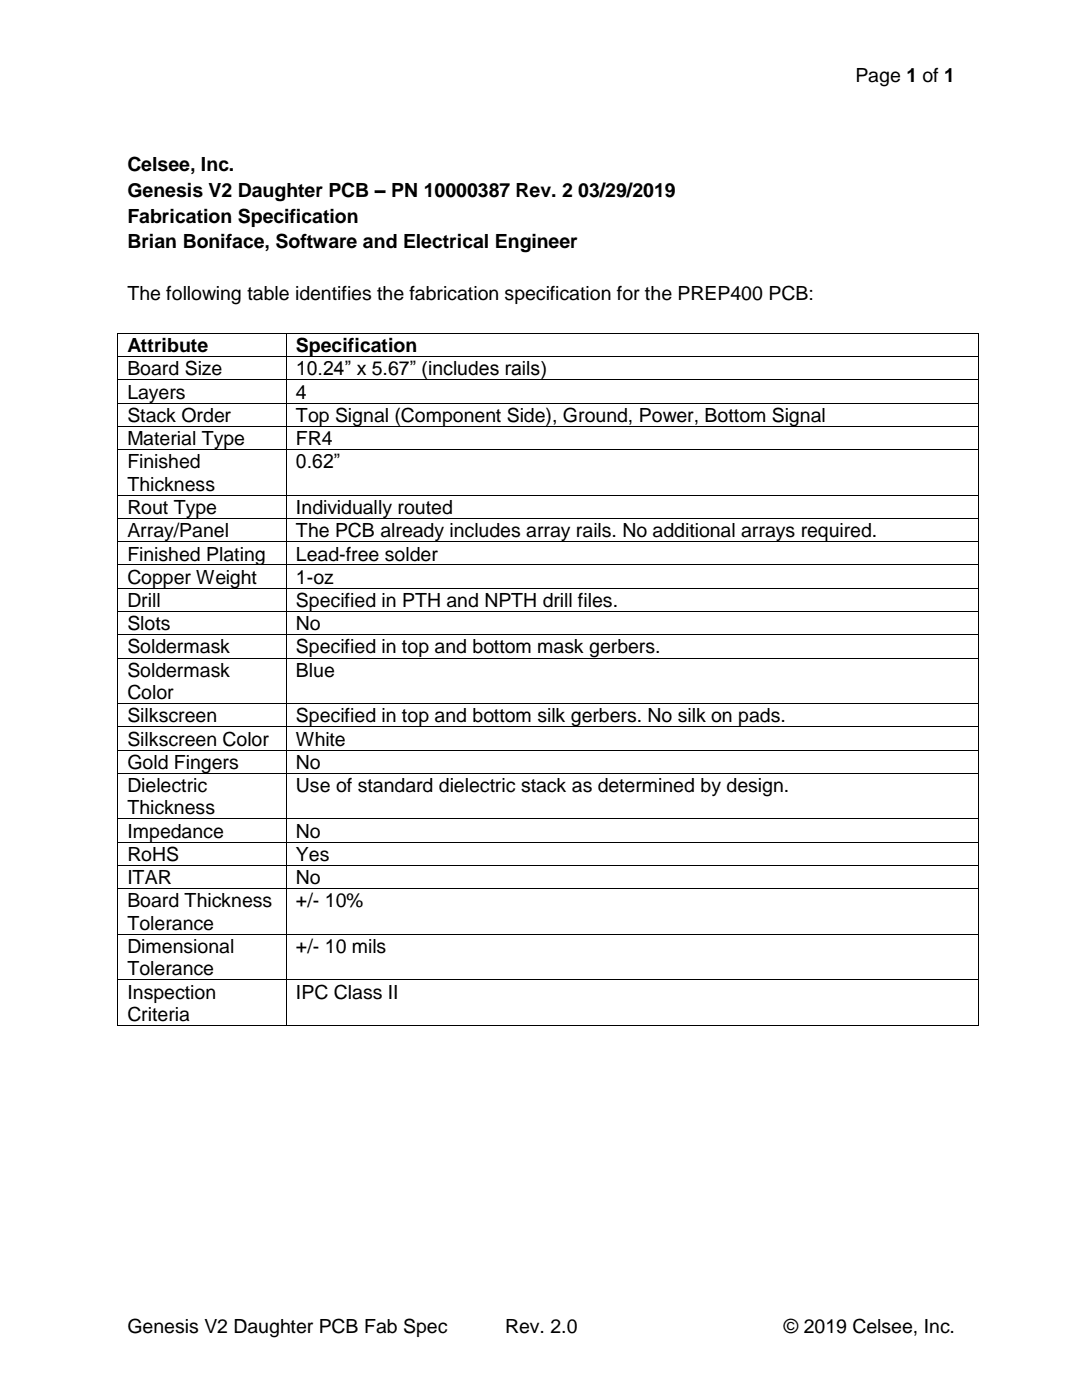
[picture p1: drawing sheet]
<svg xmlns="http://www.w3.org/2000/svg" width="216mm" height="279mm" viewBox="0 0 216 279" stroke-linecap="round" stroke-linejoin="round" font-family="sans-serif">
<defs><g id="words">
<g font-size="3.9">
<text x="170.7" y="16.3">Page 1 of 1</text>
<text x="25.4" y="34.2">Celsee, Inc.</text>
<text x="25.4" y="39.3">Genesis V2 Daughter PCB – PN 10000387 Rev. 2 03/29/2019</text>
<text x="25.4" y="44.5">Fabrication Specification</text>
<text x="25.4" y="49.6">Brian Boniface, Software and Electrical Engineer</text>
<text x="25.4" y="59.8">The following table identifies the fabrication specification for the PREP400 PCB:</text>
<text x="25.4" y="70.3">Attribute</text>
<text x="59.1" y="70.3">Specification</text>
<text x="25.4" y="74.9">Board Size</text>
<text x="59.1" y="74.9">10.24” x 5.67” (includes rails)</text>
<text x="25.4" y="79.6">Layers</text>
<text x="59.1" y="79.6">4</text>
<text x="25.4" y="84.2">Stack Order</text>
<text x="25.4" y="88.8">Material Type</text>
<text x="59.1" y="84.2">Top Signal (Component Side), Ground, Power, Bottom Signal</text>
<text x="59.1" y="88.8">FR4</text>
<text x="25.4" y="93.5">Finished</text>
<text x="59.1" y="93.5">0.62”</text>
<text x="25.4" y="97.9">Thickness</text>
<text x="25.4" y="102.6">Rout Type</text>
<text x="25.4" y="107.2">Array/Panel</text>
<text x="59.1" y="102.6">Individually routed</text>
<text x="59.1" y="107.2">The PCB already includes array rails. No additional arrays required.</text>
<text x="25.4" y="111.9">Finished Plating</text>
<text x="59.1" y="111.9">Lead-free solder</text>
<text x="25.4" y="116.5">Copper Weight</text>
<text x="59.1" y="116.5">1-oz</text>
<text x="25.4" y="121.1">Drill</text>
<text x="25.4" y="125.8">Slots</text>
<text x="59.1" y="121.1">Specified in PTH and NPTH drill files.</text>
<text x="59.1" y="125.8">No</text>
<text x="25.4" y="130.4">Soldermask</text>
<text x="59.1" y="130.4">Specified in top and bottom mask gerbers.</text>
<text x="25.4" y="135.1">Soldermask</text>
<text x="59.1" y="135.1">Blue</text>
<text x="25.4" y="139.5">Color</text>
<text x="25.4" y="144.2">Silkscreen</text>
<text x="25.4" y="148.8">Silkscreen Color</text>
<text x="59.1" y="144.2">Specified in top and bottom silk gerbers. No silk on pads.</text>
<text x="59.1" y="148.8">White</text>
<text x="25.4" y="153.4">Gold Fingers</text>
<text x="59.1" y="153.4">No</text>
<text x="25.4" y="158.1">Dielectric</text>
<text x="59.1" y="158.1">Use of standard dielectric stack as determined by design.</text>
<text x="25.4" y="162.5">Thickness</text>
<text x="25.4" y="167.2">Impedance</text>
<text x="59.1" y="167.2">No</text>
<text x="25.4" y="171.8">RoHS</text>
<text x="59.1" y="171.8">Yes</text>
<text x="25.4" y="176.5">ITAR</text>
<text x="59.1" y="176.5">No</text>
<text x="25.4" y="181.1">Board Thickness</text>
<text x="25.4" y="185.6">Tolerance</text>
<text x="59.1" y="181.1">+/- 10%</text>
<text x="25.4" y="190.2">Dimensional</text>
<text x="59.1" y="190.2">+/- 10 mils</text>
<text x="25.4" y="194.7">Tolerance</text>
<text x="25.4" y="199.3">Inspection</text>
<text x="25.4" y="203.8">Criteria</text>
<text x="59.1" y="199.3">IPC Class II</text>
<text x="25.4" y="265.9">Genesis V2 Daughter PCB Fab Spec</text>
<text x="100.8" y="265.9">Rev. 2.0</text>
<text x="156.4" y="265.9">© 2019 Celsee, Inc.</text>
</g>
</g></defs>
<g fill="#000">
<path d="M23.4 66.5h.2v.1h-.2z" fill-rule="evenodd"/>
<path d="M23.4 66.5h.2v.1h-.2z" fill-rule="evenodd"/>
<path d="M23.4 71.1h.2v.2h-.2z" fill-rule="evenodd"/>
<path d="M23.4 75.7h.2v.2h-.2z" fill-rule="evenodd"/>
<path d="M57.1 66.5h.1v.1h-.1z" fill-rule="evenodd"/>
<path d="M57.1 71.1h.1v.2h-.1z" fill-rule="evenodd"/>
<path d="M57.1 75.7h.1v.2h-.1z" fill-rule="evenodd"/>
<path d="M195.2 66.5h.2v.1h-.2z" fill-rule="evenodd"/>
<path d="M195.2 66.5h.2v.1h-.2z" fill-rule="evenodd"/>
<path d="M195.2 71.1h.2v.2h-.2z" fill-rule="evenodd"/>
<path d="M195.2 75.7h.2v.2h-.2z" fill-rule="evenodd"/>
<path d="M23.4 80.4h.2v.1h-.2z" fill-rule="evenodd"/>
<path d="M23.4 85h.2v.2h-.2z" fill-rule="evenodd"/>
<path d="M23.4 89.7h.2v.1h-.2z" fill-rule="evenodd"/>
<path d="M23.4 98.8h.2v.2h-.2z" fill-rule="evenodd"/>
<path d="M57.1 80.4h.1v.1h-.1z" fill-rule="evenodd"/>
<path d="M57.1 85h.1v.2h-.1z" fill-rule="evenodd"/>
<path d="M57.1 89.7h.1v.1h-.1z" fill-rule="evenodd"/>
<path d="M57.1 98.8h.1v.2h-.1z" fill-rule="evenodd"/>
<path d="M195.2 80.4h.2v.1h-.2z" fill-rule="evenodd"/>
<path d="M195.2 85h.2v.2h-.2z" fill-rule="evenodd"/>
<path d="M195.2 89.7h.2v.1h-.2z" fill-rule="evenodd"/>
<path d="M195.2 98.8h.2v.2h-.2z" fill-rule="evenodd"/>
<path d="M23.4 103.4h.2v.2h-.2z" fill-rule="evenodd"/>
<path d="M23.4 108.1h.2v.1h-.2z" fill-rule="evenodd"/>
<path d="M23.4 112.7h.2v.1h-.2z" fill-rule="evenodd"/>
<path d="M23.4 117.3h.2v.2h-.2z" fill-rule="evenodd"/>
<path d="M57.1 103.4h.1v.2h-.1z" fill-rule="evenodd"/>
<path d="M57.1 108.1h.1v.1h-.1z" fill-rule="evenodd"/>
<path d="M57.1 112.7h.1v.1h-.1z" fill-rule="evenodd"/>
<path d="M57.1 117.3h.1v.2h-.1z" fill-rule="evenodd"/>
<path d="M195.2 103.4h.2v.2h-.2z" fill-rule="evenodd"/>
<path d="M195.2 108.1h.2v.1h-.2z" fill-rule="evenodd"/>
<path d="M195.2 112.7h.2v.1h-.2z" fill-rule="evenodd"/>
<path d="M195.2 117.3h.2v.2h-.2z" fill-rule="evenodd"/>
<path d="M23.4 121.9h.2v.2h-.2z" fill-rule="evenodd"/>
<path d="M23.4 126.6h.2v.2h-.2z" fill-rule="evenodd"/>
<path d="M23.4 131.3h.2v.1h-.2z" fill-rule="evenodd"/>
<path d="M57.1 121.9h.1v.2h-.1z" fill-rule="evenodd"/>
<path d="M57.1 126.6h.1v.2h-.1z" fill-rule="evenodd"/>
<path d="M57.1 131.3h.1v.1h-.1z" fill-rule="evenodd"/>
<path d="M195.2 121.9h.2v.2h-.2z" fill-rule="evenodd"/>
<path d="M195.2 126.6h.2v.2h-.2z" fill-rule="evenodd"/>
<path d="M195.2 131.3h.2v.1h-.2z" fill-rule="evenodd"/>
<path d="M23.4 140.4h.2v.1h-.2z" fill-rule="evenodd"/>
<path d="M23.4 145h.2v.1h-.2z" fill-rule="evenodd"/>
<path d="M23.4 149.6h.2v.2h-.2z" fill-rule="evenodd"/>
<path d="M23.4 154.2h.2v.2h-.2z" fill-rule="evenodd"/>
<path d="M57.1 140.4h.1v.1h-.1z" fill-rule="evenodd"/>
<path d="M57.1 145h.1v.1h-.1z" fill-rule="evenodd"/>
<path d="M57.1 149.6h.1v.2h-.1z" fill-rule="evenodd"/>
<path d="M57.1 154.2h.1v.2h-.1z" fill-rule="evenodd"/>
<path d="M195.2 140.4h.2v.1h-.2z" fill-rule="evenodd"/>
<path d="M195.2 145h.2v.1h-.2z" fill-rule="evenodd"/>
<path d="M195.2 149.6h.2v.2h-.2z" fill-rule="evenodd"/>
<path d="M195.2 154.2h.2v.2h-.2z" fill-rule="evenodd"/>
<path d="M23.4 163.3h.2v.2h-.2z" fill-rule="evenodd"/>
<path d="M23.4 168h.2v.2h-.2z" fill-rule="evenodd"/>
<path d="M23.4 172.6h.2v.2h-.2z" fill-rule="evenodd"/>
<path d="M23.4 177.3h.2v.1h-.2z" fill-rule="evenodd"/>
<path d="M57.1 163.3h.1v.2h-.1z" fill-rule="evenodd"/>
<path d="M57.1 168h.1v.2h-.1z" fill-rule="evenodd"/>
<path d="M57.1 172.6h.1v.2h-.1z" fill-rule="evenodd"/>
<path d="M57.1 177.3h.1v.1h-.1z" fill-rule="evenodd"/>
<path d="M195.2 163.3h.2v.2h-.2z" fill-rule="evenodd"/>
<path d="M195.2 168h.2v.2h-.2z" fill-rule="evenodd"/>
<path d="M195.2 172.6h.2v.2h-.2z" fill-rule="evenodd"/>
<path d="M195.2 177.3h.2v.1h-.2z" fill-rule="evenodd"/>
<path d="M23.4 186.4h.2v.1h-.2z" fill-rule="evenodd"/>
<path d="M23.4 195.5h.2v.1h-.2z" fill-rule="evenodd"/>
<path d="M57.1 186.4h.1v.1h-.1z" fill-rule="evenodd"/>
<path d="M57.1 195.5h.1v.1h-.1z" fill-rule="evenodd"/>
<path d="M195.2 186.4h.2v.1h-.2z" fill-rule="evenodd"/>
<path d="M195.2 195.5h.2v.1h-.2z" fill-rule="evenodd"/>
<path d="M23.4 204.6h.2v.1h-.2z" fill-rule="evenodd"/>
<path d="M23.4 204.6h.2v.1h-.2z" fill-rule="evenodd"/>
<path d="M57.1 204.6h.1v.1h-.1z" fill-rule="evenodd"/>
<path d="M195.2 204.6h.2v.1h-.2z" fill-rule="evenodd"/>
<path d="M195.2 204.6h.2v.1h-.2z" fill-rule="evenodd"/>
</g>
<g fill="none" stroke="#000" stroke-width=".2">
<path d="M23.5 66.6v4.5M23.5 71.3v4.4M23.5 75.9v4.5M23.6 66.6h33.5M23.6 71.2h33.5M23.6 75.8h33.5M57.2 66.6v4.5M57.2 71.3v4.4M57.2 75.9v4.5M57.2 66.6h138M57.2 71.2h138M57.2 75.8h138"/>
<path d="M195.3 66.6v4.5M195.3 71.3v4.4M195.3 75.9v4.5M23.5 80.5v4.5M23.5 85.2v4.5M23.5 89.8v9M23.5 99v4.4M23.6 80.4h33.5M23.6 85.1h33.5M23.6 89.8h33.5M23.6 98.9h33.5M57.2 80.5v4.5"/>
<path d="M57.2 85.2v4.5M57.2 89.8v9M57.2 99v4.4M57.2 80.4h138M57.2 85.1h138M57.2 89.8h138M57.2 98.9h138M195.3 80.5v4.5M195.3 85.2v4.5M195.3 89.8v9M195.3 99v4.4M23.5 103.6v4.5"/>
<path d="M23.5 108.2v4.5M23.5 112.8v4.5M23.5 117.5v4.4M23.6 103.5h33.5M23.6 108.1h33.5M23.6 112.8h33.5M23.6 117.4h33.5M57.2 103.6v4.5M57.2 108.2v4.5M57.2 112.8v4.5M57.2 117.5v4.4M57.2 103.5h138"/>
<path d="M57.2 108.1h138M57.2 112.8h138M57.2 117.4h138M195.3 103.6v4.5M195.3 108.2v4.5M195.3 112.8v4.5M195.3 117.5v4.4M23.5 122.1v4.5M23.5 126.8v4.5M23.5 131.4v9M23.6 122h33.5M23.6 126.7h33.5"/>
<path d="M23.6 131.3h33.5M57.2 122.1v4.5M57.2 126.8v4.5M57.2 131.4v9M57.2 122h138M57.2 126.7h138M57.2 131.3h138M195.3 122.1v4.5M195.3 126.8v4.5M195.3 131.4v9M23.5 140.5v4.5M23.5 145.1v4.5"/>
<path d="M23.5 149.8v4.4M23.5 154.4v8.9M23.6 140.4h33.5M23.6 145.1h33.5M23.6 149.7h33.5M23.6 154.3h33.5M57.2 140.5v4.5M57.2 145.1v4.5M57.2 149.8v4.4M57.2 154.4v8.9M57.2 140.4h138M57.2 145.1h138"/>
<path d="M57.2 149.7h138M57.2 154.3h138M195.3 140.5v4.5M195.3 145.1v4.5M195.3 149.8v4.4M195.3 154.4v8.9M23.5 163.5v4.5M23.5 168.2v4.4M23.5 172.8v4.5M23.5 177.4v9M23.6 163.4h33.5M23.6 168.1h33.5"/>
<path d="M23.6 172.7h33.5M23.6 177.4h33.5M57.2 163.5v4.5M57.2 168.2v4.4M57.2 172.8v4.5M57.2 177.4v9M57.2 163.4h138M57.2 168.1h138M57.2 172.7h138M57.2 177.4h138M195.3 163.5v4.5M195.3 168.2v4.4"/>
<path d="M195.3 172.8v4.5M195.3 177.4v9M23.5 186.5v9M23.5 195.6v9M23.6 186.5h33.5M23.6 195.6h33.5M57.2 186.5v9M57.2 195.6v9M57.2 186.5h138M57.2 195.6h138M195.3 186.5v9M195.3 195.6v9"/>
<path d="M23.6 204.7h33.5M57.2 204.7h138"/>
</g>
<use href="#words"/>
</svg>
